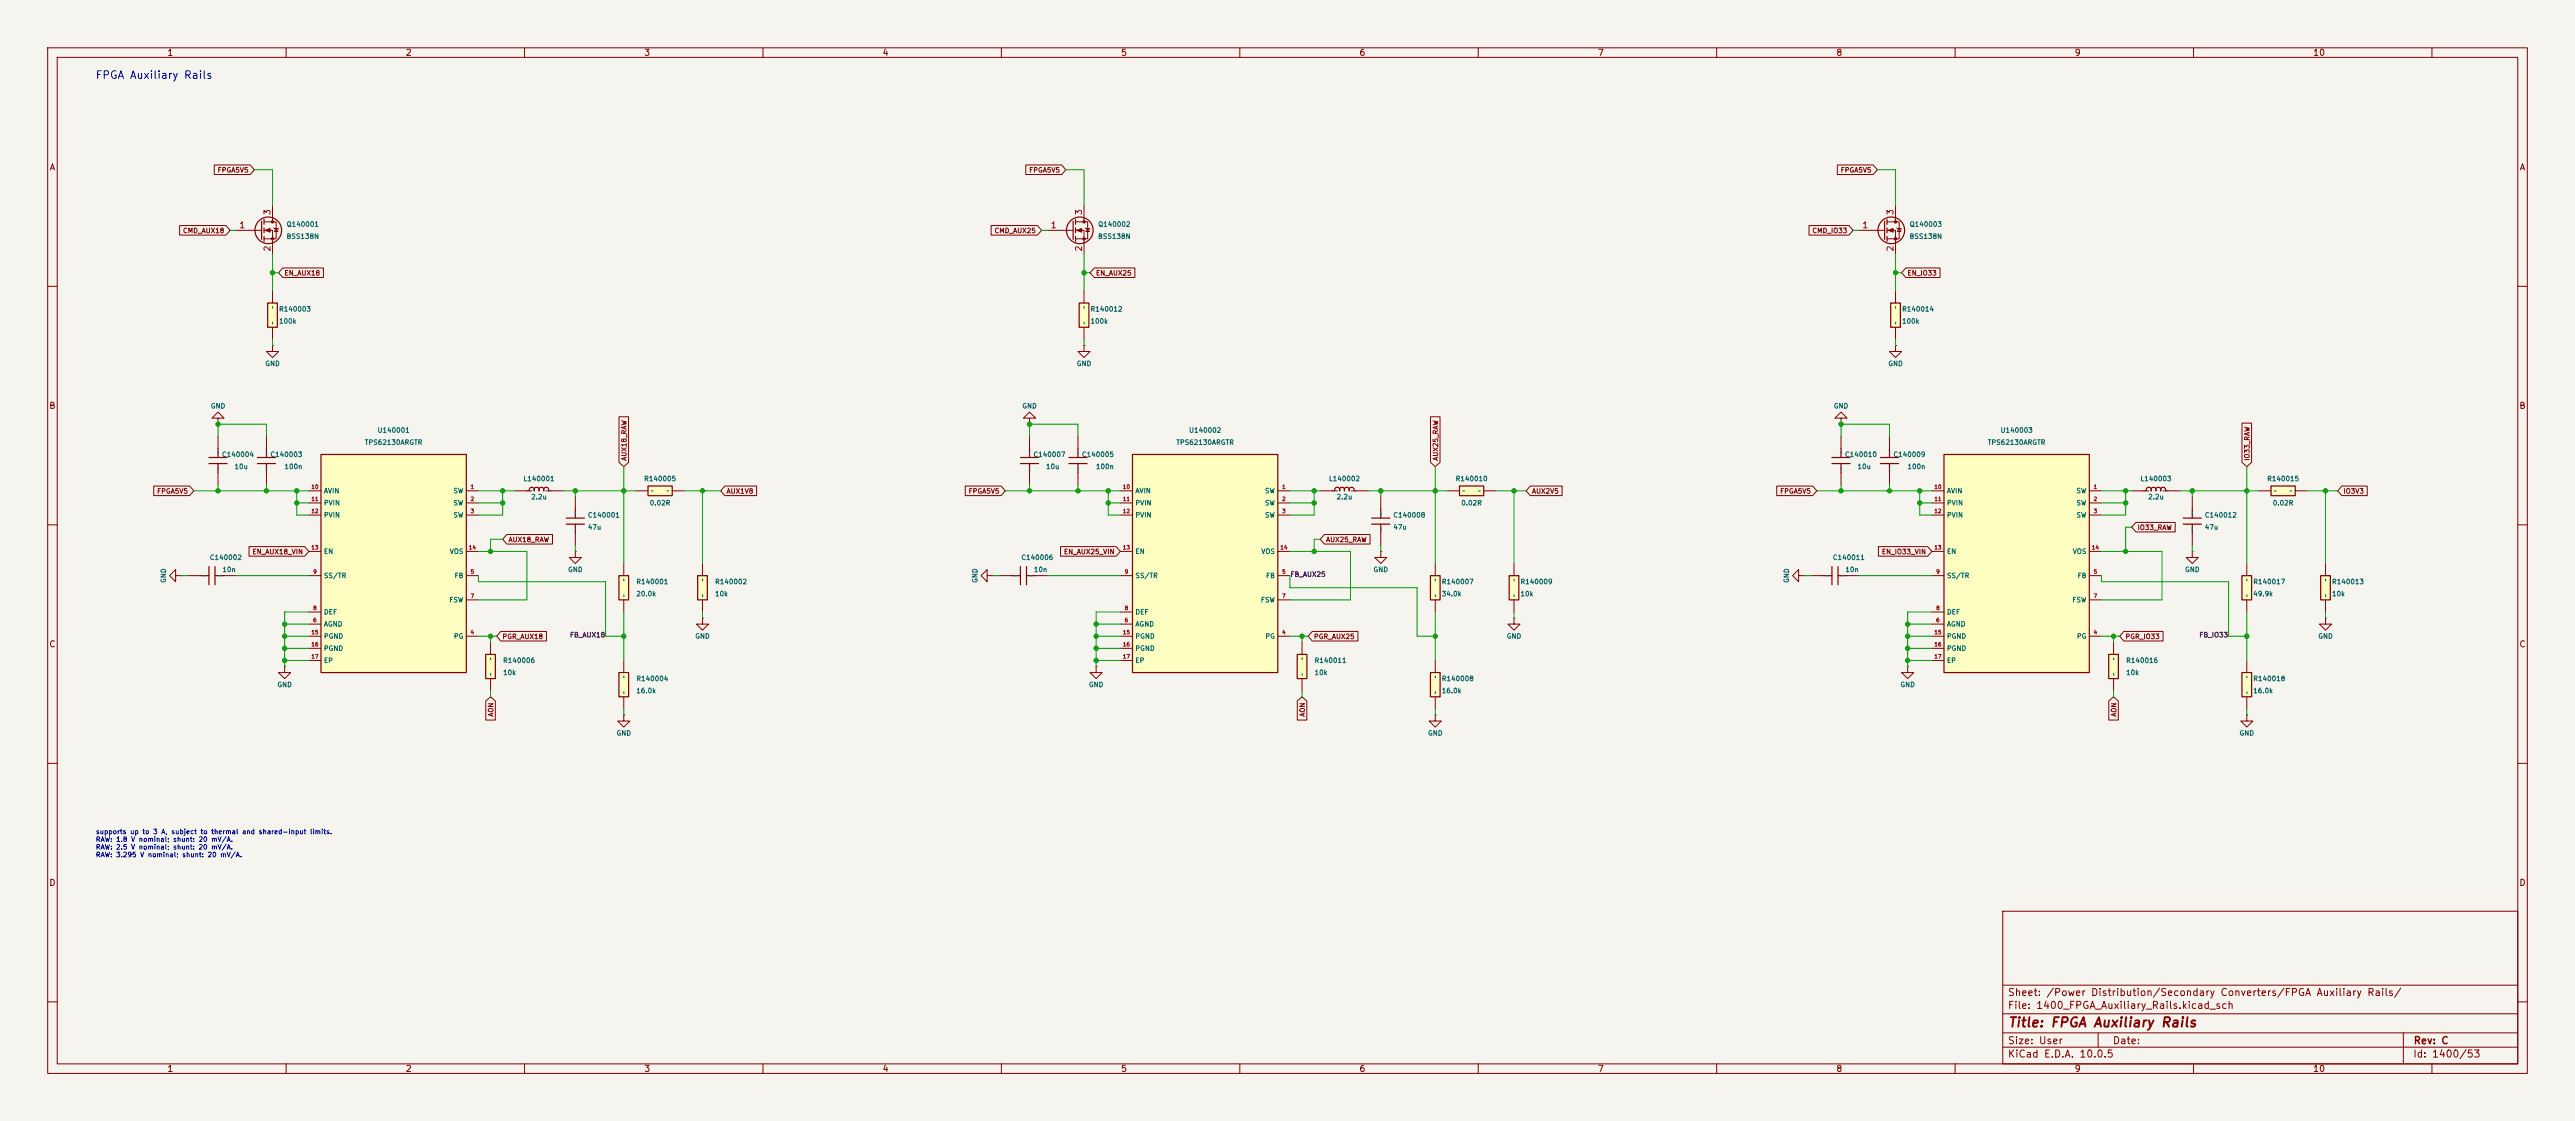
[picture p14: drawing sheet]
<svg xmlns="http://www.w3.org/2000/svg" width="540mm" height="235mm" viewBox="0 0 540 235" stroke-linecap="round" stroke-linejoin="round" font-family="sans-serif">
<defs><g id="words">
<text font-size="2" fill="#840000" x="421" y="215.8">Title: FPGA Auxiliary Rails</text>
<text font-size="1.6" fill="#0000c2" x="19.9" y="16.9">FPGA Auxiliary Rails</text>
<g font-size="1.5" fill="#840000">
<text x="421" y="209.2">Sheet: /Power Distribution/Secondary Converters/FPGA Auxiliary Rails/</text>
<text x="421" y="211.9">File: 1400_FPGA_Auxiliary_Rails.kicad_sch</text>
<text x="421" y="219.3">Size: User</text>
<text x="443" y="219.3">Date:</text>
<text x="506" y="219.3">Rev: C</text>
<text x="421" y="222.1">KiCad E.D.A. 10.0.5</text>
<text x="506" y="222.1">Id: 1400/53</text>
</g>
<g font-size="1.3" fill="#840000">
<text x="35" y="12">1</text>
<text x="85" y="12">2</text>
<text x="135" y="12">3</text>
<text x="185" y="12">4</text>
<text x="235" y="12">5</text>
<text x="285" y="12">6</text>
<text x="335" y="12">7</text>
<text x="385" y="12">8</text>
<text x="435" y="12">9</text>
<text x="485" y="12">10</text>
<text x="10.3" y="36">A</text>
<text x="528.3" y="36">A</text>
<text x="10.2" y="86">B</text>
<text x="528.2" y="86">B</text>
<text x="10.2" y="136">C</text>
<text x="528.2" y="136">C</text>
<text x="10.2" y="186">D</text>
<text x="528.2" y="186">D</text>
<text x="35" y="225">1</text>
<text x="85" y="225">2</text>
<text x="135" y="225">3</text>
<text x="185" y="225">4</text>
<text x="235" y="225">5</text>
<text x="285" y="225">6</text>
<text x="335" y="225">7</text>
<text x="385" y="225">8</text>
<text x="435" y="225">9</text>
<text x="485" y="225">10</text>
</g>
<g font-size="1.3" fill="#a90000">
<text x="57" y="45.2" transform="rotate(-90 57 45.2)">3</text>
<text x="227.2" y="45.2" transform="rotate(-90 227.2 45.2)">3</text>
<text x="397.4" y="45.2" transform="rotate(-90 397.4 45.2)">3</text>
<text x="50.1" y="48.1">1</text>
<text x="57" y="52.8" transform="rotate(-90 57 52.8)">2</text>
<text x="220.2" y="48.1">1</text>
<text x="227.2" y="52.8" transform="rotate(-90 227.2 52.8)">2</text>
<text x="390.4" y="48.1">1</text>
<text x="397.4" y="52.8" transform="rotate(-90 397.4 52.8)">2</text>
</g>
<g font-size="1" fill="#840000">
<text x="45.5" y="36.4">FPGA5V5</text>
<text x="215.7" y="36.4">FPGA5V5</text>
<text x="385.9" y="36.4">FPGA5V5</text>
<text x="38.3" y="49.1">CMD_AUX18</text>
<text x="208.4" y="49.1">CMD_AUX25</text>
<text x="380" y="49.1">CMD_IO33</text>
<text x="59.5" y="58">EN_AUX18</text>
<text x="229.7" y="58">EN_AUX25</text>
<text x="399.9" y="58">EN_IO33</text>
<text x="131.6" y="96.7" transform="rotate(-90 131.6 96.7)">AUX18_RAW</text>
<text x="301.8" y="96.7" transform="rotate(-90 301.8 96.7)">AUX25_RAW</text>
<text x="472" y="96.7" transform="rotate(-90 472 96.7)">IO33_RAW</text>
<text x="32.8" y="103.7">FPGA5V5</text>
<text x="152.3" y="103.7">AUX1V8</text>
<text x="203" y="103.7">FPGA5V5</text>
<text x="321.2" y="103.7">AUX2V5</text>
<text x="373.2" y="103.7">FPGA5V5</text>
<text x="491.3" y="103.7">IO3V3</text>
<text x="106.5" y="113.9">AUX18_RAW</text>
<text x="278" y="113.9">AUX25_RAW</text>
<text x="448.2" y="111.3">IO33_RAW</text>
<text x="52.8" y="116.4">EN_AUX18_VIN</text>
<text x="223" y="116.4">EN_AUX25_VIN</text>
<text x="394.5" y="116.4">EN_IO33_VIN</text>
<text x="105.3" y="134.2">PGR_AUX18</text>
<text x="275.4" y="134.2">PGR_AUX25</text>
<text x="445.6" y="134.2">PGR_IO33</text>
<text x="103.7" y="150.4" transform="rotate(-90 103.7 150.4)">AON</text>
<text x="273.9" y="150.4" transform="rotate(-90 273.9 150.4)">AON</text>
<text x="444.1" y="150.4" transform="rotate(-90 444.1 150.4)">AON</text>
</g>
<g font-size="1" fill="#006464">
<text x="60" y="47.8">Q140001</text>
<text x="230.2" y="47.8">Q140002</text>
<text x="400.4" y="47.8">Q140003</text>
<text x="60" y="50.3">BSS138N</text>
<text x="230.2" y="50.3">BSS138N</text>
<text x="400.4" y="50.3">BSS138N</text>
<text x="58.4" y="65.6">R140003</text>
<text x="228.6" y="65.6">R140012</text>
<text x="398.8" y="65.6">R140014</text>
<text x="58.4" y="68.1">100k</text>
<text x="228.6" y="68.1">100k</text>
<text x="398.8" y="68.1">100k</text>
<text x="55.5" y="77">GND</text>
<text x="225.7" y="77">GND</text>
<text x="395.9" y="77">GND</text>
<text x="44.1" y="85.9">GND</text>
<text x="214.3" y="85.9">GND</text>
<text x="384.5" y="85.9">GND</text>
<text x="76.4" y="93.5">TPS62130ARGTR</text>
<text x="79.1" y="91">U140001</text>
<text x="246.6" y="93.5">TPS62130ARGTR</text>
<text x="249.2" y="91">U140002</text>
<text x="416.8" y="93.5">TPS62130ARGTR</text>
<text x="419.4" y="91">U140003</text>
<text x="46.4" y="96">C140004</text>
<text x="49.1" y="98.6">10u</text>
<text x="56.6" y="96">C140003</text>
<text x="59.6" y="98.6">100n</text>
<text x="109.7" y="101.1">L140001</text>
<text x="135" y="101.1">R140005</text>
<text x="216.6" y="96">C140007</text>
<text x="219.3" y="98.6">10u</text>
<text x="226.8" y="96">C140005</text>
<text x="229.7" y="98.6">100n</text>
<text x="278.6" y="101.1">L140002</text>
<text x="305.2" y="101.1">R140010</text>
<text x="386.8" y="96">C140010</text>
<text x="389.4" y="98.6">10u</text>
<text x="397" y="96">C140009</text>
<text x="399.9" y="98.6">100n</text>
<text x="448.8" y="101.1">L140003</text>
<text x="475.3" y="101.1">R140015</text>
<text x="67.8" y="103.7">AVIN</text>
<text x="67.8" y="106.2">PVIN</text>
<text x="95" y="103.7">SW</text>
<text x="95" y="106.2">SW</text>
<text x="111.3" y="104.9">2.2u</text>
<text x="136.2" y="106.2">0.02R</text>
<text x="238" y="103.7">AVIN</text>
<text x="238" y="106.2">PVIN</text>
<text x="265.2" y="103.7">SW</text>
<text x="265.2" y="106.2">SW</text>
<text x="280.2" y="104.9">2.2u</text>
<text x="306.3" y="106.2">0.02R</text>
<text x="408.2" y="103.7">AVIN</text>
<text x="408.2" y="106.2">PVIN</text>
<text x="435.3" y="103.7">SW</text>
<text x="435.3" y="106.2">SW</text>
<text x="450.4" y="104.9">2.2u</text>
<text x="476.5" y="106.2">0.02R</text>
<text x="67.8" y="108.7">PVIN</text>
<text x="95" y="108.7">SW</text>
<text x="123.2" y="108.7">C140001</text>
<text x="123.2" y="111.3">47u</text>
<text x="238" y="108.7">PVIN</text>
<text x="265.2" y="108.7">SW</text>
<text x="292.1" y="108.7">C140008</text>
<text x="292.1" y="111.3">47u</text>
<text x="408.2" y="108.7">PVIN</text>
<text x="435.3" y="108.7">SW</text>
<text x="462.3" y="108.7">C140012</text>
<text x="462.3" y="111.3">47u</text>
<text x="43.9" y="117.6">C140002</text>
<text x="67.8" y="116.4">EN</text>
<text x="94.2" y="116.4">VOS</text>
<text x="214.1" y="117.6">C140006</text>
<text x="238" y="116.4">EN</text>
<text x="264.4" y="116.4">VOS</text>
<text x="384.3" y="117.6">C140011</text>
<text x="408.2" y="116.4">EN</text>
<text x="434.6" y="116.4">VOS</text>
<text x="35" y="122.3" transform="rotate(-90 35 122.3)">GND</text>
<text x="46.5" y="120.2">10n</text>
<text x="67.8" y="121.4">SS/TR</text>
<text x="95.2" y="121.4">FB</text>
<text x="119" y="120.2">GND</text>
<text x="133.3" y="122.7">R140001</text>
<text x="133.3" y="125.2">20.0k</text>
<text x="149.8" y="122.7">R140002</text>
<text x="149.8" y="125.2">10k</text>
<text x="205.2" y="122.3" transform="rotate(-90 205.2 122.3)">GND</text>
<text x="216.7" y="120.2">10n</text>
<text x="238" y="121.4">SS/TR</text>
<text x="265.4" y="121.4">FB</text>
<text x="287.9" y="120.2">GND</text>
<text x="302.2" y="122.7">R140007</text>
<text x="302.2" y="125.2">34.0k</text>
<text x="318.8" y="122.7">R140009</text>
<text x="318.8" y="125.2">10k</text>
<text x="375.4" y="122.3" transform="rotate(-90 375.4 122.3)">GND</text>
<text x="386.9" y="120.2">10n</text>
<text x="408.2" y="121.4">SS/TR</text>
<text x="435.6" y="121.4">FB</text>
<text x="458.1" y="120.2">GND</text>
<text x="472.4" y="122.7">R140017</text>
<text x="472.4" y="125.2">49.9k</text>
<text x="488.9" y="122.7">R140013</text>
<text x="488.9" y="125.2">10k</text>
<text x="67.8" y="131.6">AGND</text>
<text x="67.8" y="129.1">DEF</text>
<text x="94.1" y="126.5">FSW</text>
<text x="238" y="131.6">AGND</text>
<text x="238" y="129.1">DEF</text>
<text x="264.3" y="126.5">FSW</text>
<text x="408.2" y="131.6">AGND</text>
<text x="408.2" y="129.1">DEF</text>
<text x="434.5" y="126.5">FSW</text>
<text x="67.8" y="134.1">PGND</text>
<text x="67.8" y="136.7">PGND</text>
<text x="95.1" y="134.1">PG</text>
<text x="145.7" y="134.1">GND</text>
<text x="238" y="134.1">PGND</text>
<text x="238" y="136.7">PGND</text>
<text x="265.3" y="134.1">PG</text>
<text x="315.9" y="134.1">GND</text>
<text x="408.2" y="134.1">PGND</text>
<text x="408.2" y="136.7">PGND</text>
<text x="435.4" y="134.1">PG</text>
<text x="486.1" y="134.1">GND</text>
<text x="67.8" y="139.2">EP</text>
<text x="105.4" y="139.2">R140006</text>
<text x="105.4" y="141.8">10k</text>
<text x="133.3" y="143">R140004</text>
<text x="238" y="139.2">EP</text>
<text x="275.6" y="139.2">R140011</text>
<text x="275.6" y="141.8">10k</text>
<text x="302.2" y="143">R140008</text>
<text x="408.2" y="139.2">EP</text>
<text x="445.8" y="139.2">R140016</text>
<text x="445.8" y="141.8">10k</text>
<text x="472.4" y="143">R140018</text>
<text x="58.1" y="144.3">GND</text>
<text x="133.3" y="145.6">16.0k</text>
<text x="228.2" y="144.3">GND</text>
<text x="302.2" y="145.6">16.0k</text>
<text x="398.4" y="144.3">GND</text>
<text x="472.4" y="145.6">16.0k</text>
<text x="129.2" y="154.5">GND</text>
<text x="299.4" y="154.5">GND</text>
<text x="469.5" y="154.5">GND</text>
</g>
<g font-size="1" fill="#0f0f0f">
<text x="270.5" y="121.2">FB_AUX25</text>
<text x="119.4" y="133.9">FB_AUX18</text>
<text x="461.1" y="133.9">FB_IO33</text>
</g>
<g font-size="1" fill="#0000c2">
<text x="20" y="175.1">supports up to 3 A, subject to thermal and shared-input limits.</text>
<text x="20" y="176.7">RAW: 1.8 V nominal; shunt: 20 mV/A.</text>
<text x="20" y="178.3">RAW: 2.5 V nominal; shunt: 20 mV/A.</text>
<text x="20" y="179.9">RAW: 3.295 V nominal; shunt: 20 mV/A.</text>
</g>
<g font-size=".8" fill="#006464">
<text x="57.8" y="64.8" transform="rotate(-90 57.8 64.8)">~</text>
<text x="227.9" y="64.8" transform="rotate(-90 227.9 64.8)">~</text>
<text x="398.1" y="64.8" transform="rotate(-90 398.1 64.8)">~</text>
<text x="57.8" y="68.1" transform="rotate(-90 57.8 68.1)">~</text>
<text x="227.9" y="68.1" transform="rotate(-90 227.9 68.1)">~</text>
<text x="398.1" y="68.1" transform="rotate(-90 398.1 68.1)">~</text>
<text x="46.3" y="95.3" transform="rotate(-90 46.3 95.3)">~</text>
<text x="56.5" y="95.3" transform="rotate(-90 56.5 95.3)">~</text>
<text x="216.5" y="95.3" transform="rotate(-90 216.5 95.3)">~</text>
<text x="226.7" y="95.3" transform="rotate(-90 226.7 95.3)">~</text>
<text x="386.7" y="95.3" transform="rotate(-90 386.7 95.3)">~</text>
<text x="396.8" y="95.3" transform="rotate(-90 396.8 95.3)">~</text>
<text x="46.3" y="98.6" transform="rotate(-90 46.3 98.6)">~</text>
<text x="56.5" y="98.6" transform="rotate(-90 56.5 98.6)">~</text>
<text x="216.5" y="98.6" transform="rotate(-90 216.5 98.6)">~</text>
<text x="226.7" y="98.6" transform="rotate(-90 226.7 98.6)">~</text>
<text x="386.7" y="98.6" transform="rotate(-90 386.7 98.6)">~</text>
<text x="396.8" y="98.6" transform="rotate(-90 396.8 98.6)">~</text>
<text x="111" y="103.5">~</text>
<text x="114.3" y="103.5">~</text>
<text x="121.3" y="108" transform="rotate(-90 121.3 108)">~</text>
<text x="136.4" y="103.5">~</text>
<text x="139.7" y="103.5">~</text>
<text x="279.9" y="103.5">~</text>
<text x="283.2" y="103.5">~</text>
<text x="290.2" y="108" transform="rotate(-90 290.2 108)">~</text>
<text x="306.6" y="103.5">~</text>
<text x="309.9" y="103.5">~</text>
<text x="450.1" y="103.5">~</text>
<text x="453.4" y="103.5">~</text>
<text x="460.3" y="108" transform="rotate(-90 460.3 108)">~</text>
<text x="476.8" y="103.5">~</text>
<text x="480.1" y="103.5">~</text>
<text x="121.3" y="111.3" transform="rotate(-90 121.3 111.3)">~</text>
<text x="290.2" y="111.3" transform="rotate(-90 290.2 111.3)">~</text>
<text x="460.3" y="111.3" transform="rotate(-90 460.3 111.3)">~</text>
<text x="42.4" y="121.3">~</text>
<text x="45.7" y="121.3">~</text>
<text x="131.4" y="125.2" transform="rotate(-90 131.4 125.2)">~</text>
<text x="131.4" y="121.9" transform="rotate(-90 131.4 121.9)">~</text>
<text x="147.9" y="125.2" transform="rotate(-90 147.9 125.2)">~</text>
<text x="147.9" y="121.9" transform="rotate(-90 147.9 121.9)">~</text>
<text x="212.6" y="121.3">~</text>
<text x="215.9" y="121.3">~</text>
<text x="301.6" y="125.2" transform="rotate(-90 301.6 125.2)">~</text>
<text x="301.6" y="121.9" transform="rotate(-90 301.6 121.9)">~</text>
<text x="318.1" y="125.2" transform="rotate(-90 318.1 125.2)">~</text>
<text x="318.1" y="121.9" transform="rotate(-90 318.1 121.9)">~</text>
<text x="382.8" y="121.3">~</text>
<text x="386.1" y="121.3">~</text>
<text x="471.8" y="125.2" transform="rotate(-90 471.8 125.2)">~</text>
<text x="471.8" y="121.9" transform="rotate(-90 471.8 121.9)">~</text>
<text x="488.3" y="125.2" transform="rotate(-90 488.3 125.2)">~</text>
<text x="488.3" y="121.9" transform="rotate(-90 488.3 121.9)">~</text>
<text x="103.5" y="141.7" transform="rotate(-90 103.5 141.7)">~</text>
<text x="103.5" y="138.4" transform="rotate(-90 103.5 138.4)">~</text>
<text x="131.4" y="142.3" transform="rotate(-90 131.4 142.3)">~</text>
<text x="273.7" y="141.7" transform="rotate(-90 273.7 141.7)">~</text>
<text x="273.7" y="138.4" transform="rotate(-90 273.7 138.4)">~</text>
<text x="301.6" y="142.3" transform="rotate(-90 301.6 142.3)">~</text>
<text x="443.8" y="141.7" transform="rotate(-90 443.8 141.7)">~</text>
<text x="443.8" y="138.4" transform="rotate(-90 443.8 138.4)">~</text>
<text x="471.8" y="142.3" transform="rotate(-90 471.8 142.3)">~</text>
<text x="131.4" y="145.5" transform="rotate(-90 131.4 145.5)">~</text>
<text x="301.6" y="145.5" transform="rotate(-90 301.6 145.5)">~</text>
<text x="471.8" y="145.5" transform="rotate(-90 471.8 145.5)">~</text>
</g>
<g font-size=".8" fill="#a90000">
<text x="65.2" y="102.7">10</text>
<text x="65.2" y="105.2">11</text>
<text x="65.2" y="107.8">12</text>
<text x="98.6" y="102.7">1</text>
<text x="98.6" y="105.2">2</text>
<text x="98.6" y="107.8">3</text>
<text x="235.4" y="102.7">10</text>
<text x="235.4" y="105.2">11</text>
<text x="235.4" y="107.8">12</text>
<text x="268.8" y="102.7">1</text>
<text x="268.8" y="105.2">2</text>
<text x="268.8" y="107.8">3</text>
<text x="405.6" y="102.7">10</text>
<text x="405.6" y="105.2">11</text>
<text x="405.6" y="107.8">12</text>
<text x="439" y="102.7">1</text>
<text x="439" y="105.2">2</text>
<text x="439" y="107.8">3</text>
<text x="65.2" y="115.4">13</text>
<text x="98.2" y="115.4">14</text>
<text x="235.4" y="115.4">13</text>
<text x="268.4" y="115.4">14</text>
<text x="405.6" y="115.4">13</text>
<text x="438.6" y="115.4">14</text>
<text x="65.6" y="120.5">9</text>
<text x="98.6" y="120.5">5</text>
<text x="98.6" y="125.5">7</text>
<text x="235.8" y="120.5">9</text>
<text x="268.8" y="120.5">5</text>
<text x="268.8" y="125.5">7</text>
<text x="405.9" y="120.5">9</text>
<text x="439" y="120.5">5</text>
<text x="439" y="125.5">7</text>
<text x="65.6" y="130.6">6</text>
<text x="65.6" y="128.1">8</text>
<text x="235.8" y="130.6">6</text>
<text x="235.8" y="128.1">8</text>
<text x="405.9" y="130.6">6</text>
<text x="405.9" y="128.1">8</text>
<text x="65.2" y="133.2">15</text>
<text x="65.2" y="135.7">16</text>
<text x="98.6" y="133.2">4</text>
<text x="235.4" y="133.2">15</text>
<text x="235.4" y="135.7">16</text>
<text x="268.8" y="133.2">4</text>
<text x="405.6" y="133.2">15</text>
<text x="405.6" y="135.7">16</text>
<text x="439" y="133.2">4</text>
<text x="65.2" y="138.2">17</text>
<text x="235.4" y="138.2">17</text>
<text x="405.6" y="138.2">17</text>
</g>
</g></defs>
<path d="M0 0h540v235h-540z" fill="#f5f4ef" stroke="#f5f4ef" stroke-width=".21"/>
<g fill="none" stroke="#840000" stroke-width=".21">
<path d="M10 10h520v215h-520zM12 12h516v211h-516zM60 10v2M110 10v2M160 10v2M210 10v2M260 10v2M310 10v2M360 10v2M410 10v2M460 10v2M510 10v2"/>
<path d="M10 60h2M528 60h2M10 110h2M528 110h2M10 160h2M528 160h2M420 191h108v32h-108zM10 210h2M420 219.5h108M420 216.5h108M420 212.5h108M420 206.5h108"/>
<path d="M440 216.5v3M504 216.5v6.5M528 210h2M60 223v2M110 223v2M160 223v2M210 223v2M260 223v2M310 223v2M360 223v2M410 223v2M460 223v2"/>
<path d="M510 223v2"/>
</g>
<path d="M316.5 120.7h2v5.1h-2z" fill="#ffffc2"/>
<path d="M316.5 120.7h2v5.1h-2z" fill="none" stroke="#840000" stroke-width=".25"/>
<path d="M317.5 118.1v2.6M317.5 125.8v2.5" fill="none" stroke="#840000" stroke-width=".21"/>
<path d="M67.3 95.3h30.5v45.7h-30.5z" fill="#ffffc2"/>
<g fill="none" stroke="#840000" stroke-width=".25">
<path d="M225 46.4v3.8M225.6 46v1M225.6 47.8v1M225.6 49.6v1M67.3 95.3h30.5v45.7h-30.5z"/>
<circle cx="226.4" cy="48.3" r="2.79"/>
</g>
<g fill="none" stroke="#840000" stroke-width=".21">
<path d="M219.7 48.3h5.3M225.6 46.5h2.5v3.6h-2.5M225.6 48.3h1.7v5.1M227.3 43.2v3.3M227.6 47.8l1 .2M228.1 47.9l.4 .6h-.8zM64.8 102.9h2.5M64.8 105.4h2.5M64.8 108h2.5M64.8 115.6h2.5M97.8 102.9h2.5M97.8 105.4h2.5"/>
<path d="M97.8 108h2.5M97.8 115.6h2.5M64.8 133.4h2.5M64.8 120.7h2.5M64.8 130.8h2.5M64.8 128.3h2.5M64.8 135.9h2.5M64.8 138.5h2.5M97.8 133.4h2.5M97.8 120.7h2.5M97.8 125.8h2.5"/>
</g>
<g fill="#840000" stroke="#840000" stroke-width=".21">
<path d="M225.8 48.3l1-.4v.8z"/>
<circle cx="227.3" cy="46.5" r=".25"/>
<circle cx="227.3" cy="50.1" r=".25"/>
</g>
<path d="M407.7 95.3h30.4v45.7h-30.4z" fill="#ffffc2"/>
<path d="M43.8 97.2h3.8M43.8 95.9h3.8M45.7 94v1.9M45.7 97.2v1.9M54 97.2h3.8M54 95.9h3.8M55.9 94v1.9M55.9 97.2v1.9M407.7 95.3h30.4v45.7h-30.4z" fill="none" stroke="#840000" stroke-width=".25"/>
<g fill="none" stroke="#840000" stroke-width=".21">
<path d="M45.7 91.5v2.5M45.7 99.1v2.5M55.9 91.5v2.5M55.9 99.1v2.5M405.1 102.9h2.6M405.1 105.4h2.6M405.1 108h2.6M405.1 115.6h2.6M438.1 102.9h2.6M438.1 105.4h2.6M438.1 108h2.6M438.1 115.6h2.6"/>
<path d="M405.1 133.4h2.6M405.1 120.7h2.6M405.1 130.8h2.6M405.1 128.3h2.6M405.1 135.9h2.6M405.1 138.5h2.6M438.1 133.4h2.6M438.1 120.7h2.6M438.1 125.8h2.6"/>
</g>
<path d="M226.3 63.5h2v5.1h-2z" fill="#ffffc2"/>
<g fill="none" stroke="#840000" stroke-width=".25">
<path d="M54.9 46.4v3.8M55.4 46v1M55.4 47.8v1M55.4 49.6v1M226.3 63.5h2v5.1h-2z"/>
<circle cx="56.3" cy="48.3" r="2.79"/>
</g>
<path d="M49.5 48.3h5.4M55.4 46.5h2.5v3.6h-2.5M55.4 48.3h1.7v5.1M57.1 43.2v3.3M57.4 47.8l1 .2M57.9 47.9l.4 .6h-.8zM227.3 61v2.5M227.3 68.6v2.5" fill="none" stroke="#840000" stroke-width=".21"/>
<g fill="#840000" stroke="#840000" stroke-width=".21">
<path d="M55.6 48.3l1-.4v.8z"/>
<circle cx="57.1" cy="46.5" r=".25"/>
<circle cx="57.1" cy="50.1" r=".25"/>
</g>
<path d="M56.1 63.5h2.1v5.1h-2.1z" fill="#ffffc2"/>
<path d="M56.1 63.5h2.1v5.1h-2.1z" fill="none" stroke="#840000" stroke-width=".25"/>
<path d="M57.1 72.4v1.3h1.3l-1.3 1.3-1.2-1.3h1.2M57.1 72.4h.1M57.1 61v2.5M57.1 68.6v2.5M45.7 87.7h-1.3l1.3-1.3 1.3 1.3h-1.3v1.2M45.7 88.9h.1M289.6 115.6v1.3h1.2l-1.2 1.2-1.3-1.2h1.3M289.6 115.6h.1M317.5 129.6v1.2h1.3l-1.3 1.3-1.3-1.3h1.3M317.5 129.6h.1M400 139.7v1.3h1.3l-1.3 1.3-1.2-1.3h1.2M400 139.7h.1" fill="none" stroke="#840000" stroke-width=".21"/>
<path d="M306.1 101.9h5v2h-5z" fill="#ffffc2"/>
<path d="M306.1 101.9h5v2h-5zM449.6 102.9h.5l.1-.5 .4-.3 .5 .3v.5l.1-.5 .4-.3 .5 .3v.5l.1-.5 .4-.3 .5 .3v.5l.1-.5 .4-.3 .5 .3v.5h.6" fill="none" stroke="#840000" stroke-width=".25"/>
<path d="M303.5 102.9h2.6M311.1 102.9h2.6M447 102.9h2.6M454.7 102.9h2.5" fill="none" stroke="#840000" stroke-width=".21"/>
<path d="M237.5 95.3h30.5v45.7h-30.5z" fill="#ffffc2"/>
<g fill="none" stroke="#840000" stroke-width=".25">
<path d="M395.2 46.4v3.8M395.7 46v1M395.7 47.8v1M395.7 49.6v1M214 97.2h3.8M214 95.9h3.8M215.9 94v1.9M215.9 97.2v1.9M224.2 97.2h3.8M224.2 95.9h3.8M226.1 94v1.9M226.1 97.2v1.9"/>
<path d="M237.5 95.3h30.5v45.7h-30.5zM384.2 97.2h3.8M384.2 95.9h3.8M386.1 94v1.9M386.1 97.2v1.9M43.8 118.8v3.8M45.1 118.8v3.8M41.9 120.7h1.9M45.1 120.7h1.9"/>
<circle cx="396.6" cy="48.3" r="2.79"/>
</g>
<g fill="none" stroke="#840000" stroke-width=".21">
<path d="M389.9 48.3h5.3M395.7 46.5h2.6v3.6h-2.6M395.7 48.3h1.8v5.1M397.5 43.2v3.3M397.8 47.8l1 .2M398.3 47.9l.4 .6h-.8zM227.3 72.4v1.3h1.3l-1.3 1.3-1.2-1.3h1.2M227.3 72.4h.1M215.9 87.7h-1.3l1.3-1.3 1.3 1.3h-1.3v1.2M215.9 88.9h.1M215.9 91.5v2.5M215.9 99.1v2.5"/>
<path d="M226.1 91.5v2.5M226.1 99.1v2.5M386.1 87.7h-1.3l1.3-1.3 1.2 1.3h-1.2v1.2M386.1 88.9h.1M386.1 91.5v2.5M386.1 99.1v2.5M234.9 102.9h2.6M234.9 105.4h2.6M234.9 108h2.6M234.9 115.6h2.6M268 102.9h2.5M268 105.4h2.5"/>
<path d="M268 108h2.5M268 115.6h2.5M36.8 120.7v-1.3l-1.2 1.3 1.2 1.2v-1.2h1.3M38.1 120.7h.1M39.4 120.7h2.5M47 120.7h2.5M229.9 139.7v1.3h1.2l-1.2 1.3-1.3-1.3h1.3M229.9 139.7h.1M234.9 133.4h2.6M234.9 120.7h2.6M234.9 130.8h2.6M234.9 128.3h2.6"/>
<path d="M234.9 135.9h2.6M234.9 138.5h2.6M268 133.4h2.5M268 120.7h2.5M268 125.8h2.5"/>
</g>
<g fill="#840000" stroke="#840000" stroke-width=".21">
<path d="M396 48.3l1-.4v.8z"/>
<circle cx="397.5" cy="46.5" r=".25"/>
<circle cx="397.5" cy="50.1" r=".25"/>
</g>
<path d="M396.5 63.5h2v5.1h-2z" fill="#ffffc2"/>
<path d="M396.5 63.5h2v5.1h-2zM394.3 97.2h3.8M394.3 95.9h3.8M396.2 94v1.9M396.2 97.2v1.9M214 118.8v3.8M215.3 118.8v3.8M212.1 120.7h1.9M215.3 120.7h1.9" fill="none" stroke="#840000" stroke-width=".25"/>
<g fill="none" stroke="#840000" stroke-width=".21">
<path d="M397.5 72.4v1.3h1.3l-1.3 1.3-1.3-1.3h1.3M397.5 72.4h.1M397.5 61v2.5M397.5 68.6v2.5M396.2 91.5v2.5M396.2 99.1v2.5M207 120.7v-1.3l-1.3 1.3 1.3 1.2v-1.2h1.3M208.3 120.7h.1M209.5 120.7h2.6M217.2 120.7h2.5M377.2 120.7v-1.3l-1.3 1.3 1.3 1.2v-1.2h1.3M378.5 120.7h.1"/>
<path d="M487.7 129.6v1.2h1.2l-1.2 1.3-1.3-1.3h1.3M487.7 129.6h.1"/>
</g>
<path d="M101.9 137.2h2v5.1h-2z" fill="#ffffc2"/>
<path d="M101.9 137.2h2v5.1h-2z" fill="none" stroke="#840000" stroke-width=".25"/>
<path d="M102.9 134.6v2.6M102.9 142.3v2.5" fill="none" stroke="#840000" stroke-width=".21"/>
<path d="M129.8 141h2v5.1h-2z" fill="#ffffc2"/>
<path d="M287.7 108.6h3.8M287.7 109.9h3.8M289.6 106.7v1.9M289.6 109.9v1.9M384.2 118.8v3.8M385.4 118.8v3.8M382.3 120.7h1.9M385.4 120.7h1.9M129.8 141h2v5.1h-2z" fill="none" stroke="#840000" stroke-width=".25"/>
<path d="M289.6 104.2v2.5M289.6 111.8v2.5M130.8 138.5v2.5M379.7 120.7h2.6M387.3 120.7h2.6M130.8 149.9v1.3h1.3l-1.3 1.2-1.3-1.2h1.3M130.8 149.9h.1M130.8 146.1v2.5" fill="none" stroke="#840000" stroke-width=".21"/>
<path d="M272 137.2h2.1v5.1h-2.1z" fill="#ffffc2"/>
<path d="M272 137.2h2.1v5.1h-2.1z" fill="none" stroke="#840000" stroke-width=".25"/>
<path d="M273 134.6v2.6M273 142.3v2.5" fill="none" stroke="#840000" stroke-width=".21"/>
<path d="M146.3 120.7h2v5.1h-2z" fill="#ffffc2"/>
<path d="M146.3 120.7h2v5.1h-2z" fill="none" stroke="#840000" stroke-width=".25"/>
<path d="M147.3 118.1v2.6M147.3 129.6v1.2h1.3l-1.3 1.3-1.3-1.3h1.3M147.3 129.6h.1M147.3 125.8v2.5" fill="none" stroke="#840000" stroke-width=".21"/>
<path d="M300 141h2v5.1h-2z" fill="#ffffc2"/>
<path d="M300 141h2v5.1h-2z" fill="none" stroke="#840000" stroke-width=".25"/>
<path d="M301 138.5v2.5M301 146.1v2.5" fill="none" stroke="#840000" stroke-width=".21"/>
<path d="M470.2 120.7h2v5.1h-2z" fill="#ffffc2"/>
<path d="M470.2 120.7h2v5.1h-2z" fill="none" stroke="#840000" stroke-width=".25"/>
<path d="M471.2 118.1v2.6M471.2 125.8v2.5M471.2 149.9v1.3h1.2l-1.2 1.2-1.3-1.2h1.3M471.2 149.9h.1" fill="none" stroke="#840000" stroke-width=".21"/>
<path d="M135.9 101.9h5.1v2h-5.1z" fill="#ffffc2"/>
<path d="M135.9 101.9h5.1v2h-5.1z" fill="none" stroke="#840000" stroke-width=".25"/>
<path d="M133.3 102.9h2.6M141 102.9h2.5" fill="none" stroke="#840000" stroke-width=".21"/>
<path d="M486.7 120.7h2v5.1h-2z" fill="#ffffc2"/>
<path d="M486.7 120.7h2v5.1h-2z" fill="none" stroke="#840000" stroke-width=".25"/>
<path d="M487.7 118.1v2.6M487.7 125.8v2.5M301 149.9v1.3h1.3l-1.3 1.2-1.3-1.2h1.3M301 149.9h.1" fill="none" stroke="#840000" stroke-width=".21"/>
<path d="M476.2 101.9h5.1v2h-5.1z" fill="#ffffc2"/>
<path d="M110.5 102.9h.5l.1-.5 .4-.3 .5 .3v.5l.1-.5 .4-.3 .5 .3v.5l.1-.5 .4-.3 .5 .3v.5l.1-.5 .4-.3 .5 .3v.5h.6M118.7 108.6h3.9M118.7 109.9h3.9M120.6 106.7v1.9M120.6 109.9v1.9M279.4 102.9h.5l.1-.5 .4-.3 .5 .3v.5l.1-.5 .4-.3 .5 .3v.5l.1-.5 .4-.3 .5 .3v.5l.1-.5 .4-.3 .5 .3v.5h.6M457.8 108.6h3.8M457.8 109.9h3.8M459.7 106.7v1.9M459.7 109.9v1.9M476.2 101.9h5.1v2h-5.1z" fill="none" stroke="#840000" stroke-width=".25"/>
<path d="M107.9 102.9h2.6M115.6 102.9h2.5M120.6 115.6v1.3h1.3l-1.3 1.2-1.2-1.2h1.2M120.6 115.6h.1M120.6 104.2v2.5M120.6 111.8v2.5M276.9 102.9h2.5M284.5 102.9h2.5M459.7 104.2v2.5M459.7 111.8v2.5M473.7 102.9h2.5M481.3 102.9h2.6" fill="none" stroke="#840000" stroke-width=".21"/>
<path d="M470.2 141h2v5.1h-2z" fill="#ffffc2"/>
<path d="M470.2 141h2v5.1h-2z" fill="none" stroke="#840000" stroke-width=".25"/>
<path d="M459.7 115.6v1.3h1.3l-1.3 1.2-1.2-1.2h1.2M459.7 115.6h.1M471.2 138.5v2.5M471.2 146.1v2.5" fill="none" stroke="#840000" stroke-width=".21"/>
<path d="M300 120.7h2v5.1h-2z" fill="#ffffc2"/>
<path d="M300 120.7h2v5.1h-2z" fill="none" stroke="#840000" stroke-width=".25"/>
<path d="M301 118.1v2.6M301 125.8v2.5" fill="none" stroke="#840000" stroke-width=".21"/>
<path d="M442.2 137.2h2v5.1h-2z" fill="#ffffc2"/>
<path d="M442.2 137.2h2v5.1h-2z" fill="none" stroke="#840000" stroke-width=".25"/>
<path d="M443.2 134.6v2.6M443.2 142.3v2.5" fill="none" stroke="#840000" stroke-width=".21"/>
<path d="M129.8 120.7h2v5.1h-2z" fill="#ffffc2"/>
<path d="M129.8 120.7h2v5.1h-2z" fill="none" stroke="#840000" stroke-width=".25"/>
<g fill="none" stroke="#840000" stroke-width=".21">
<path d="M44.9 34.6h7.6l.8 1-.8 1h-7.6zM215.1 34.6h7.5l.9 1-.9 1h-7.5zM385.3 34.6h7.5l.9 1-.9 1h-7.5zM37.7 47.3h9.7l.9 1-.9 1h-9.7zM59.3 56.2h8.5v2h-8.5l-.9-1zM207.8 47.3h9.8l.8 1-.8 1h-9.8zM229.5 56.2h8.5v2h-8.5l-.9-1zM379.4 47.3h8.3l.9 1-.9 1h-8.3zM399.7 56.2h7.1v2h-7.1l-.9-1zM129.8 87.4h2v9.5l-1 .9-1-.9zM300 87.4h2v9.5l-1 .9-1-.9zM470.2 88.7h2v8.2l-1 .9-1-.9z"/>
<path d="M32.2 101.9h7.6l.8 1-.8 1h-7.6zM52.2 114.6h11.7l.9 1-.9 1h-11.7zM106.3 112.1h9.6v2h-9.6l-.9-1zM130.8 118.1v2.6M152 101.9h6.7v2h-6.7l-.9-1zM202.4 101.9h7.5l.9 1-.9 1h-7.5zM222.4 114.6h11.7l.8 1-.8 1h-11.7zM277.7 112.1h9.6v2h-9.6l-.8-1zM320.9 101.9h6.7v2h-6.7l-.9-1zM372.6 101.9h7.5l.9 1-.9 1h-7.5zM393.9 114.6h10.4l.8 1-.8 1h-10.4zM447.9 109.5h8.3v2h-8.3l-.9-1z"/>
<path d="M491.1 101.9h5.3v2h-5.3l-.9-1zM59.7 139.7v1.3h1.3l-1.3 1.3-1.3-1.3h1.3M59.7 139.7h.1M105 132.4h9.6v2h-9.6l-.9-1zM130.8 125.8v2.5M275.2 132.4h9.6v2h-9.6l-.9-1zM445.4 132.4h8.2v2h-8.2l-.9-1zM101.9 146.9l1-.8 1 .8v4.1h-2zM272 146.9l1-.8 1.1 .8v4.1h-2.1zM442.2 146.9l1-.8 1 .8v4.1h-2z"/>
</g>
<g fill="none" stroke="#009600" stroke-width=".21">
<path d="M53.3 35.6h3.8v7.6M223.5 35.6h3.8v7.6M393.7 35.6h3.8v7.6M48.3 48.3h1.2M57.1 57.2h1.3M57.1 53.4v7.6M218.4 48.3h1.3M227.3 57.2h1.3M227.3 53.4v7.6M388.6 48.3h1.3M397.5 53.4v7.6M397.5 57.2h1.3"/>
<path d="M57.1 71.1v1.3M227.3 71.1v1.3M397.5 71.1v1.3M45.7 91.5v-2.6h10.2v2.6M130.8 97.8v20.3M215.9 91.5v-2.6h10.2v2.6M301 97.8v20.3M386.1 91.5v-2.6h10.1v2.6M471.2 97.8v20.3M40.6 102.9h24.2M45.7 101.6v1.3M55.9 101.6v1.3"/>
<path d="M62.2 105.4h2.6M62.2 102.9v5.1h2.6M100.3 115.6h10.2v10.2h-10.2M100.3 102.9h7.6M100.3 105.4h5.1M105.4 102.9v5.1h-5.1M105.4 113.1h-2.5v2.5M118.1 102.9h15.2M120.6 102.9v1.3M120.6 114.3v1.3M143.5 102.9h7.6M147.3 102.9v15.2"/>
<path d="M210.8 102.9h24.1M215.9 101.6v1.3M226.1 101.6v1.3M232.4 105.4h2.5M232.4 102.9v5.1h2.5M270.5 115.6h12.7v10.2h-12.7M270.5 102.9h6.4M270.5 105.4h5.1M275.6 102.9v5.1h-5.1M276.9 113.1h-1.3v2.5M287 102.9h16.5M289.6 102.9v1.3"/>
<path d="M289.6 114.3v1.3M313.7 102.9h6.3M317.5 102.9v15.2M381 102.9h24.1M386.1 101.6v1.3M396.2 101.6v1.3M402.6 105.4h2.5M402.6 102.9v5.1h2.5M440.7 115.6h12.7v10.2h-12.7M440.7 102.9h6.3M440.7 105.4h5.1M445.8 102.9v5.1h-5.1"/>
<path d="M447 110.5h-1.2v5.1M457.2 102.9h16.5M459.7 102.9v1.3M459.7 114.3v1.3M483.9 102.9h6.3M487.7 102.9v15.2M38.1 120.7h1.3M49.5 120.7h15.3M59.7 133.4h5.1M59.7 138.5h5.1M59.7 135.9h5.1M59.7 130.8h5.1"/>
<path d="M64.8 128.3h-5.1v11.4M100.3 133.4h3.8M100.3 120.7v1.2h26.7v11.5h3.8M102.9 133.4v1.2M130.8 128.3v10.2M147.3 128.3v1.3M208.3 120.7h1.2M219.7 120.7h15.2M229.9 133.4h5M229.9 138.5h5M229.9 135.9h5M229.9 130.8h5"/>
<path d="M234.9 128.3h-5v11.4M270.5 133.4h3.8M270.5 120.7v2.5h26.7v10.2h3.8M273 133.4v1.2M301 128.3v10.2M317.5 128.3v1.3M378.5 120.7h1.2M389.9 120.7h15.2M400 133.4h5.1M400 138.5h5.1M400 135.9h5.1M400 130.8h5.1"/>
<path d="M405.1 128.3h-5.1v11.4M440.7 133.4h3.8M440.7 120.7v1.2h26.7v11.5h3.8M443.2 133.4v1.2M471.2 128.3v10.2M487.7 128.3v1.3M102.9 144.8v1.3M130.8 148.6v1.3M273 144.8v1.3M301 148.6v1.3M443.2 144.8v1.3M471.2 148.6v1.3"/>
</g>
<g fill="#009600" stroke="#009600" stroke-width=".21">
<circle cx="120.6" cy="102.9" r=".46"/>
<circle cx="130.8" cy="102.9" r=".46"/>
<circle cx="147.3" cy="102.9" r=".46"/>
<circle cx="105.4" cy="105.4" r=".46"/>
<circle cx="105.4" cy="102.9" r=".46"/>
<circle cx="62.2" cy="102.9" r=".46"/>
<circle cx="62.2" cy="105.4" r=".46"/>
<circle cx="59.7" cy="135.9" r=".46"/>
<circle cx="59.7" cy="138.5" r=".46"/>
<circle cx="59.7" cy="130.8" r=".46"/>
<circle cx="59.7" cy="133.4" r=".46"/>
<circle cx="45.7" cy="88.9" r=".46"/>
<circle cx="45.7" cy="102.9" r=".46"/>
<circle cx="57.1" cy="57.2" r=".46"/>
<circle cx="55.9" cy="102.9" r=".46"/>
<circle cx="102.9" cy="115.6" r=".46"/>
<circle cx="102.9" cy="133.4" r=".46"/>
<circle cx="130.8" cy="133.4" r=".46"/>
<circle cx="215.9" cy="102.9" r=".46"/>
<circle cx="229.9" cy="130.8" r=".46"/>
<circle cx="229.9" cy="135.9" r=".46"/>
<circle cx="229.9" cy="133.4" r=".46"/>
<circle cx="215.9" cy="88.9" r=".46"/>
<circle cx="229.9" cy="138.5" r=".46"/>
<circle cx="232.4" cy="105.4" r=".46"/>
<circle cx="226.1" cy="102.9" r=".46"/>
<circle cx="232.4" cy="102.9" r=".46"/>
<circle cx="227.3" cy="57.2" r=".46"/>
<circle cx="275.6" cy="105.4" r=".46"/>
<circle cx="273" cy="133.4" r=".46"/>
<circle cx="301" cy="133.4" r=".46"/>
<circle cx="275.6" cy="102.9" r=".46"/>
<circle cx="275.6" cy="115.6" r=".46"/>
<circle cx="289.6" cy="102.9" r=".46"/>
<circle cx="301" cy="102.9" r=".46"/>
<circle cx="317.5" cy="102.9" r=".46"/>
<circle cx="386.1" cy="102.9" r=".46"/>
<circle cx="386.1" cy="88.9" r=".46"/>
<circle cx="400" cy="130.8" r=".46"/>
<circle cx="397.5" cy="57.2" r=".46"/>
<circle cx="396.2" cy="102.9" r=".46"/>
<circle cx="402.6" cy="102.9" r=".46"/>
<circle cx="402.6" cy="105.4" r=".46"/>
<circle cx="400" cy="135.9" r=".46"/>
<circle cx="400" cy="138.5" r=".46"/>
<circle cx="400" cy="133.4" r=".46"/>
<circle cx="445.8" cy="115.6" r=".46"/>
<circle cx="471.2" cy="102.9" r=".46"/>
<circle cx="445.8" cy="105.4" r=".46"/>
<circle cx="445.8" cy="102.9" r=".46"/>
<circle cx="487.7" cy="102.9" r=".46"/>
<circle cx="459.7" cy="102.9" r=".46"/>
<circle cx="443.2" cy="133.4" r=".46"/>
<circle cx="471.2" cy="133.4" r=".46"/>
</g>
<use href="#words"/>
</svg>
